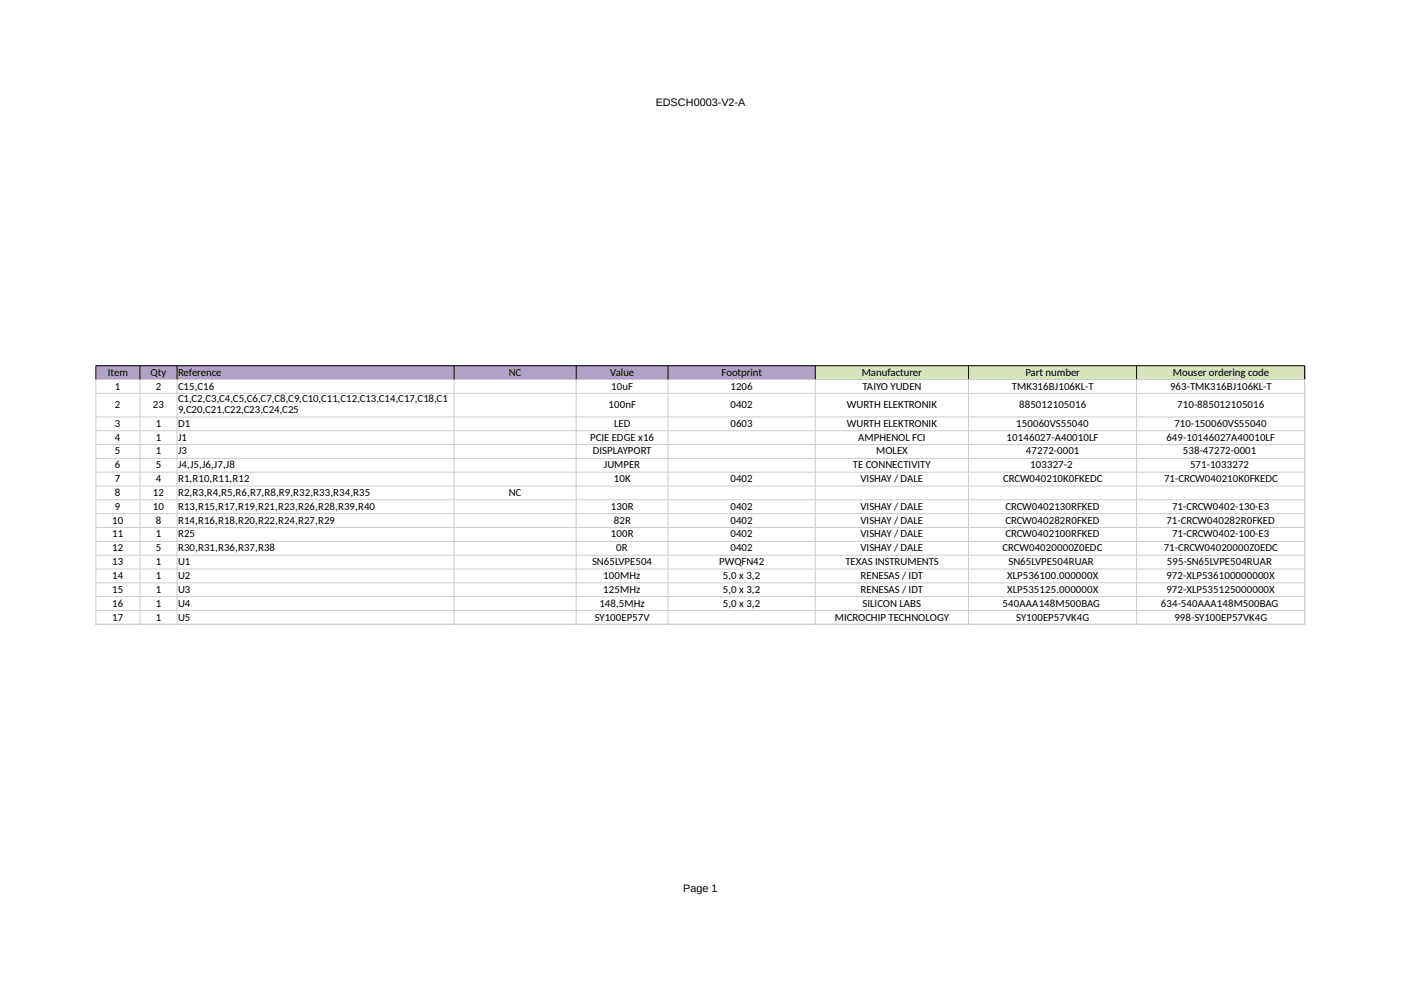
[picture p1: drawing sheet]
<svg xmlns="http://www.w3.org/2000/svg" width="297mm" height="210mm" viewBox="0 0 297 210" stroke-linecap="round" stroke-linejoin="round" font-family="sans-serif">
<defs><g id="words">
<g font-size="2.3">
<text x="139" y="22.4">EDSCH0003-V2-A</text>
<text x="22.9" y="79.8">Item</text>
<text x="24.4" y="82.6">1</text>
<text x="31.9" y="79.8">Qty</text>
<text x="33" y="82.6">2</text>
<text x="37.7" y="79.8">Reference</text>
<text x="37.7" y="82.6">C15,C16</text>
<text x="107.9" y="79.8">NC</text>
<text x="129.4" y="79.8">Value</text>
<text x="129.6" y="82.6">10uF</text>
<text x="153" y="79.8">Footprint</text>
<text x="154.9" y="82.6">1206</text>
<text x="182.7" y="79.8">Manufacturer</text>
<text x="182.9" y="82.6">TAIYO YUDEN</text>
<text x="214.6" y="82.6">TMK316BJ106KL-T</text>
<text x="217.4" y="79.8">Part number</text>
<text x="248.1" y="82.6">963-TMK316BJ106KL-T</text>
<text x="248.7" y="79.8">Mouser ordering code</text>
<text x="24.4" y="86.5">2</text>
<text x="32.4" y="86.5">23</text>
<text x="37.7" y="85.3">C1,C2,C3,C4,C5,C6,C7,C8,C9,C10,C11,C12,C13,C14,C17,C18,C1</text>
<text x="37.7" y="87.6">9,C20,C21,C22,C23,C24,C25</text>
<text x="129" y="86.5">100nF</text>
<text x="154.9" y="86.5">0402</text>
<text x="179.6" y="86.5">WURTH ELEKTRONIK</text>
<text x="216.1" y="86.5">885012105016</text>
<text x="249.6" y="86.5">710-885012105016</text>
<text x="24.4" y="90.5">3</text>
<text x="24.4" y="93.5">4</text>
<text x="33" y="90.5">1</text>
<text x="33" y="93.5">1</text>
<text x="37.7" y="90.5">D1</text>
<text x="37.7" y="93.5">J1</text>
<text x="125.1" y="93.5">PCIE EDGE x16</text>
<text x="130.2" y="90.5">LED</text>
<text x="154.9" y="90.5">0603</text>
<text x="179.6" y="90.5">WURTH ELEKTRONIK</text>
<text x="182" y="93.5">AMPHENOL FCI</text>
<text x="213.4" y="93.5">10146027-A40010LF</text>
<text x="215.5" y="90.5">150060VS55040</text>
<text x="247.3" y="93.5">649-10146027A40010LF</text>
<text x="249" y="90.5">710-150060VS55040</text>
<text x="24.4" y="96.3">5</text>
<text x="24.4" y="99.3">6</text>
<text x="33" y="96.3">1</text>
<text x="33" y="99.3">5</text>
<text x="37.7" y="96.3">J3</text>
<text x="37.7" y="99.3">J4,J5,J6,J7,J8</text>
<text x="125.7" y="96.3">DISPLAYPORT</text>
<text x="128" y="99.3">JUMPER</text>
<text x="180.8" y="99.3">TE CONNECTIVITY</text>
<text x="185.8" y="96.3">MOLEX</text>
<text x="217.5" y="96.3">47272-0001</text>
<text x="218.4" y="99.3">103327-2</text>
<text x="250.8" y="96.3">538-47272-0001</text>
<text x="252.3" y="99.3">571-1033272</text>
<text x="24.4" y="102.3">7</text>
<text x="24.4" y="105.2">8</text>
<text x="32.4" y="105.2">12</text>
<text x="33" y="102.3">4</text>
<text x="37.7" y="102.3">R1,R10,R11,R12</text>
<text x="37.7" y="105.2">R2,R3,R4,R5,R6,R7,R8,R9,R32,R33,R34,R35</text>
<text x="107.9" y="105.2">NC</text>
<text x="130.1" y="102.3">10K</text>
<text x="154.9" y="102.3">0402</text>
<text x="182.5" y="102.3">VISHAY / DALE</text>
<text x="212.7" y="102.3">CRCW040210K0FKEDC</text>
<text x="246.8" y="102.3">71-CRCW040210K0FKEDC</text>
<text x="23.8" y="111.1">10</text>
<text x="23.8" y="113.9">11</text>
<text x="24.4" y="108.1">9</text>
<text x="32.4" y="108.1">10</text>
<text x="33" y="111.1">8</text>
<text x="33" y="113.9">1</text>
<text x="37.7" y="108.1">R13,R15,R17,R19,R21,R23,R26,R28,R39,R40</text>
<text x="37.7" y="111.1">R14,R16,R18,R20,R22,R24,R27,R29</text>
<text x="37.7" y="113.9">R25</text>
<text x="129.5" y="108.1">130R</text>
<text x="129.5" y="113.9">100R</text>
<text x="130.1" y="111.1">82R</text>
<text x="154.9" y="108.1">0402</text>
<text x="154.9" y="111.1">0402</text>
<text x="154.9" y="113.9">0402</text>
<text x="182.5" y="108.1">VISHAY / DALE</text>
<text x="182.5" y="111.1">VISHAY / DALE</text>
<text x="182.5" y="113.9">VISHAY / DALE</text>
<text x="213.2" y="108.1">CRCW0402130RFKED</text>
<text x="213.2" y="111.1">CRCW040282R0FKED</text>
<text x="213.2" y="113.9">CRCW0402100RFKED</text>
<text x="247.3" y="111.1">71-CRCW040282R0FKED</text>
<text x="248.5" y="108.1">71-CRCW0402-130-E3</text>
<text x="248.5" y="113.9">71-CRCW0402-100-E3</text>
<text x="23.8" y="116.9">12</text>
<text x="23.8" y="119.8">13</text>
<text x="33" y="116.9">5</text>
<text x="33" y="119.8">1</text>
<text x="37.7" y="116.9">R30,R31,R36,R37,R38</text>
<text x="37.7" y="119.8">U1</text>
<text x="125.6" y="119.8">SN65LVPE504</text>
<text x="130.6" y="116.9">0R</text>
<text x="152.5" y="119.8">PWQFN42</text>
<text x="154.9" y="116.9">0402</text>
<text x="179.2" y="119.8">TEXAS INSTRUMENTS</text>
<text x="182.5" y="116.9">VISHAY / DALE</text>
<text x="212.6" y="116.9">CRCW04020000Z0EDC</text>
<text x="213.9" y="119.8">SN65LVPE504RUAR</text>
<text x="246.7" y="116.9">71-CRCW04020000Z0EDC</text>
<text x="247.4" y="119.8">595-SN65LVPE504RUAR</text>
<text x="23.8" y="122.8">14</text>
<text x="23.8" y="125.7">15</text>
<text x="33" y="122.8">1</text>
<text x="33" y="125.7">1</text>
<text x="37.7" y="122.8">U2</text>
<text x="37.7" y="125.7">U3</text>
<text x="127.9" y="122.8">100MHz</text>
<text x="127.9" y="125.7">125MHz</text>
<text x="153.2" y="122.8">5,0 x 3,2</text>
<text x="153.2" y="125.7">5,0 x 3,2</text>
<text x="182.5" y="122.8">RENESAS / IDT</text>
<text x="182.5" y="125.7">RENESAS / IDT</text>
<text x="213.5" y="122.8">XLP536100.000000X</text>
<text x="213.5" y="125.7">XLP535125.000000X</text>
<text x="247.3" y="122.8">972-XLP536100000000X</text>
<text x="247.3" y="125.7">972-XLP535125000000X</text>
<text x="23.8" y="128.6">16</text>
<text x="23.8" y="131.6">17</text>
<text x="33" y="128.6">1</text>
<text x="33" y="131.6">1</text>
<text x="37.7" y="128.6">U4</text>
<text x="37.7" y="131.6">U5</text>
<text x="126.1" y="131.6">SY100EP57V</text>
<text x="127.1" y="128.6">148,5MHz</text>
<text x="153.2" y="128.6">5,0 x 3,2</text>
<text x="177" y="131.6">MICROCHIP TECHNOLOGY</text>
<text x="182.9" y="128.6">SILICON LABS</text>
<text x="212.6" y="128.6">540AAA148M500BAG</text>
<text x="215.5" y="131.6">SY100EP57VK4G</text>
<text x="246.1" y="128.6">634-540AAA148M500BAG</text>
<text x="249" y="131.6">998-SY100EP57VK4G</text>
<text x="144.9" y="189.2">Page 1</text>
</g>
</g></defs>
<path d="M20.4 77.5h152.4v2.9h-152.4z" fill-rule="evenodd" fill="#b2a1c7"/>
<path d="M172.8 77.5h103.7v2.9h-103.7z" fill-rule="evenodd" fill="#d7e4bc"/>
<path d="M29.7 77.5v3M37.5 77.5v3M96.3 77.5v3M122.2 77.5v3M141.6 77.5v3M172.9 77.5v3M205.4 77.5v3M241 77.5v3M20.3 80.5v-3h256.3v3" fill="none" stroke="#000" stroke-width=".21"/>
<g fill="none" stroke="#ccc" stroke-width=".21">
<path d="M20.2 83.4h256.5M20.2 88.4h256.5M20.2 91.3h256.5M20.2 94.3h256.5M20.2 97.2h256.5M20.3 80.5h256.3M20.3 80.4v52.1M29.7 80.4v52.1M37.5 80.4v52.1M96.3 80.4v52.1M122.2 80.4v52.1M141.6 80.4v52.1"/>
<path d="M172.9 80.4v52.1M205.4 80.4v52.1M241 80.4v52.1M276.6 80.4v52.1M20.2 100.1h256.5M20.2 103h256.5M20.2 106h256.5M20.2 108.9h256.5M20.2 111.8h256.5M20.2 114.8h256.5M20.2 117.7h256.5M20.2 120.7h256.5"/>
<path d="M20.2 123.6h256.5M20.2 126.5h256.5M20.2 129.4h256.5M20.2 132.4h256.5"/>
</g>
<use href="#words"/>
</svg>
